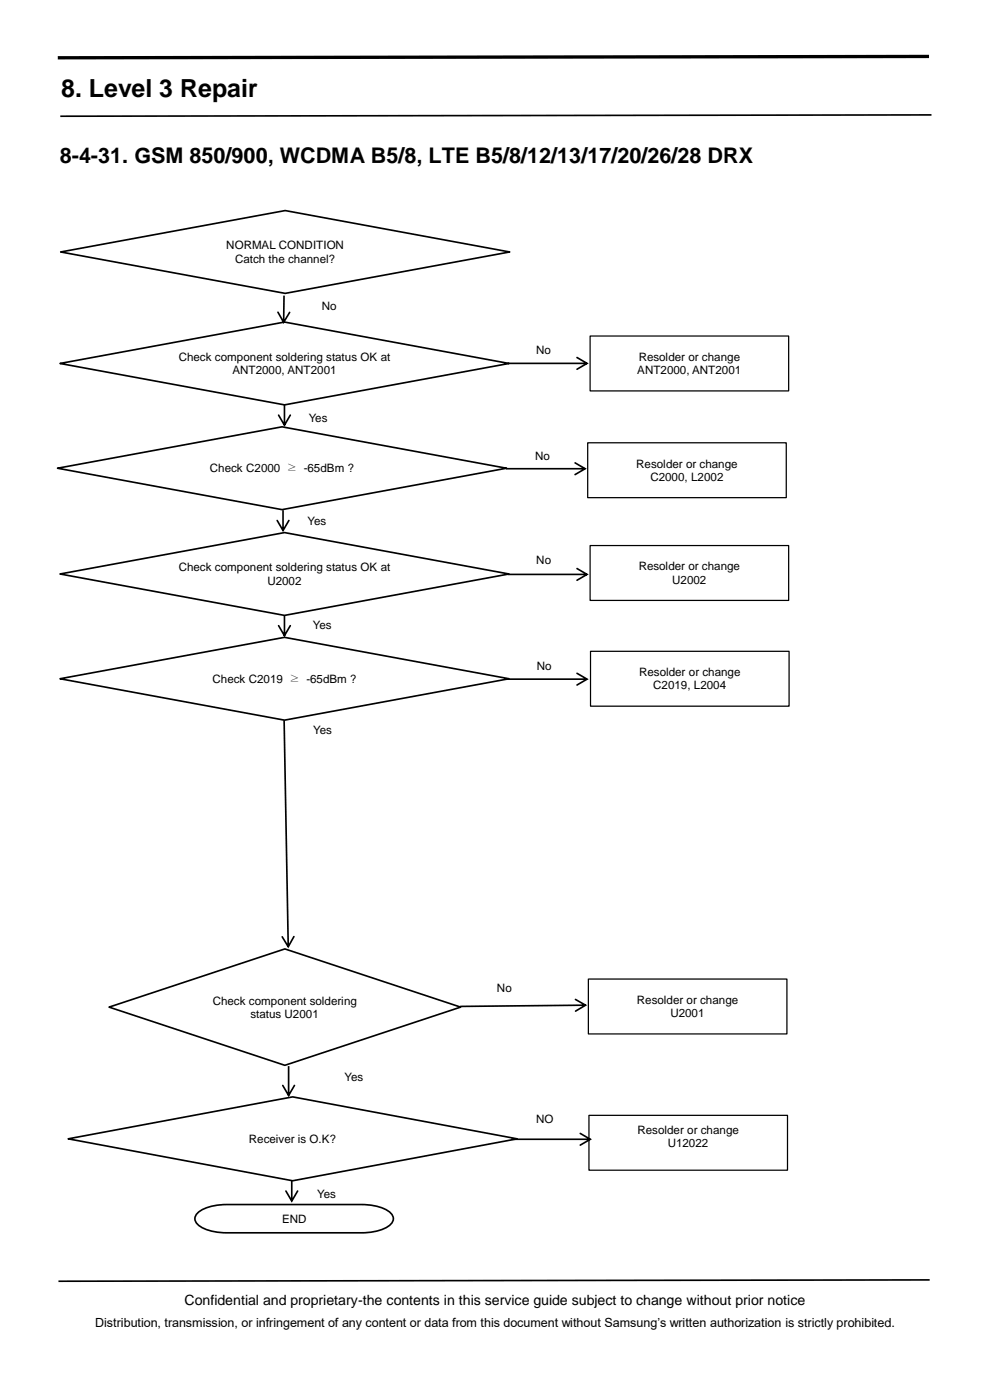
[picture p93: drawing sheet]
<svg xmlns="http://www.w3.org/2000/svg" width="210mm" height="297mm" viewBox="0 0 210 297" stroke-linecap="round" stroke-linejoin="round" font-family="sans-serif">
<defs><g id="words">
<text font-size="5.3" x="13" y="20.7">8. Level 3 Repair</text>
<text font-size="4.6" x="12.7" y="34.6">8-4-31. GSM 850/900, WCDMA B5/8, LTE B5/8/12/13/17/20/26/28 DRX</text>
<text font-size="3" x="39.2" y="276.8">Confidential and proprietary-the contents in this service guide subject to change without prior notice</text>
<text font-size="2.7" x="20.2" y="281.4">Distribution, transmission, or infringement of any content or data from this document without Samsung’s written authorization is strictly prohibited.</text>
<g font-size="2.5">
<text x="48" y="52.9">NORMAL CONDITION</text>
<text x="49.9" y="55.8">Catch the channel?</text>
<text x="68.3" y="65.7">No</text>
<text x="37.9" y="76.5">Check component soldering status OK at</text>
<text x="113.7" y="75">No</text>
<text x="135.5" y="76.5">Resolder or change</text>
<text x="49.3" y="79.4">ANT2000, ANT2001</text>
<text x="135.2" y="79.4">ANT2000, ANT2001</text>
<text x="65.5" y="89.5">Yes</text>
<text x="44.5" y="100.2">Check C2000 ≥ -65dBm ?</text>
<text x="113.5" y="97.5">No</text>
<text x="135" y="99.2">Resolder or change</text>
<text x="138" y="102">C2000, L2002</text>
<text x="65.2" y="111.3">Yes</text>
<text x="113.8" y="119.7">No</text>
<text x="37.9" y="121.2">Check component soldering status OK at</text>
<text x="56.7" y="124.1">U2002</text>
<text x="135.5" y="121">Resolder or change</text>
<text x="142.6" y="123.8">U2002</text>
<text x="66.4" y="133.5">Yes</text>
<text x="113.9" y="142.2">No</text>
<text x="135.6" y="143.4">Resolder or change</text>
<text x="45.1" y="144.8">Check C2019 ≥ -65dBm ?</text>
<text x="138.6" y="146.2">C2019, L2004</text>
<text x="66.4" y="155.8">Yes</text>
<text x="45.1" y="213.1">Check component soldering</text>
<text x="53.1" y="216">status U2001</text>
<text x="105.4" y="210.4">No</text>
<text x="135.1" y="213">Resolder or change</text>
<text x="142.2" y="215.8">U2001</text>
<text x="73.1" y="229.4">Yes</text>
<text x="113.7" y="238.2">NO</text>
<text x="52.8" y="242.5">Receiver is O.K?</text>
<text x="135.2" y="240.5">Resolder or change</text>
<text x="141.7" y="243.3">U12022</text>
<text x="67.3" y="254.1">Yes</text>
<text x="59.8" y="259.5">END</text>
</g>
</g></defs>
<path d="M197.6 24.4l-184.8 .3M12.9 53.5l47.6-8.8 47.6 8.8-47.6 8.7zM12.7 77.1l47.7-8.8 47.6 8.8-47.6 8.8zM12.2 99.3l47.6-8.7 47.7 8.7-47.7 8.8zM12.7 121.8l47.7-8.8 47.6 8.8-47.6 8.8zM12.7 144l47.7-8.8 47.6 8.8-47.6 8.8zM23.1 213.7l37.3-12.4 37.3 12.4-37.3 12.3zM14.5 241.6l47.6-8.9 47.6 8.9-47.6 8.9zM41.8 257.5a8.5 8.5 0 0 1 6.3-2h28.6a9.3 9.3 0 0 1 6.3 2 1.62 1.62 0 0 1-.5 2.6 10.3 10.3 0 0 1-5.8 1.4h-28.6a9.3 9.3 0 0 1-6.3-1.9 1.5 1.5 0 0 1 0-2.1zM197.2 271.5l-184.8 .3" fill="none" stroke="#000" stroke-width=".35"/>
<path d="M197.1 12l-184.8 .3" fill="none" stroke="#000" stroke-width=".71" stroke-linecap="butt"/>
<g fill="#000">
<path d="M60.1 62.7l-.1 5.7h.3l.1-5.7zM58.9 66.1l-.1 .2 1.4 2.4 1.4-2.5h-.3l-1.3 2.1h.3l-1.2-2.1z"/>
<path d="M107.7 76.9h16.8v.4h-16.8zM122.3 75.8l.2-.1 2.4 1.4-2.5 1.4-.1-.3 2.1-1.3v.3l-2.1-1.2z"/>
<path d="M60.2 85.9h.3v4.3h-.3zM59 87.9l.3 .1 1.2 2.1h-.3l1.2-2.1h.3l-1.4 2.6-1.3-2.4z"/>
<path d="M107.3 99.3h16.8v.3h-16.8zM121.9 98.1h.2l2.4 1.3-2.5 1.4-.1-.3 2.1-1.2v.3l-2.1-1.2z"/>
<path d="M59.9 108.2h.3v4.4h-.3zM58.7 110.3h.3l1.2 2.2h-.3l1.2-2.2 .3 .1-1.4 2.5-1.3-2.4z"/>
<path d="M60.2 130.6h.3v4.3h-.3zM59 132.6l.3 .1 1.2 2.1h-.3l1.2-2.1h.3l-1.4 2.5-1.3-2.4z"/>
<path d="M107.7 121.7h16.8v.3h-16.8zM122.3 120.5h.2l2.4 1.4-2.5 1.4-.1-.4 2.1-1.2v.3l-2.1-1.2z"/>
<path d="M60.1 152.8h.3l.9 48-.3 .1zM59.8 198.6l.2 .1 1.3 2.1h-.3l1.2-2.2 .3 .1-1.3 2.5-1.5-2.3z"/>
<path d="M107.7 143.9h16.8v.4h-16.8zM122.3 142.8l.2-.1 2.4 1.4-2.5 1.4-.1-.3 2.1-1.3v.3l-2.1-1.2z"/>
<path d="M97.6 213.3v.4l26.6-.3v-.3zM121.9 211.9l.1 .3 2.1 1.2v-.3l-2.1 1.3 .1 .3 2.5-1.5-2.4-1.3z"/>
<path d="M61 226.2h.4v6.2h-.4zM59.9 230.1l.2 .1 1.3 2.1h-.3l1.2-2.1h.3l-1.4 2.6-1.4-2.4z"/>
<path d="M61.7 250.5h.4v4.3h-.4zM60.6 252.5l.2 .1 1.2 2.1h-.3l1.3-2.1h.3l-1.4 2.6-1.4-2.4z"/>
<path d="M108.4 241.5h16.8v.4h-16.8zM123 240.4l.2-.1 2.4 1.4-2.5 1.4-.1-.3 2.1-1.3v.4l-2.1-1.3z"/>
</g>
<path d="M125.2 71.3h42.1v11.6h-42.1zM124.7 93.9h42.1v11.7h-42.1zM125.2 115.7h42.1v11.7h-42.1zM125.3 138.2h42.1v11.6h-42.1zM124.8 207.7h42.1v11.7h-42.1zM124.9 236.6h42.2v11.7h-42.2z" fill="none" stroke="#000" stroke-width=".26"/>
<use href="#words"/>
</svg>
